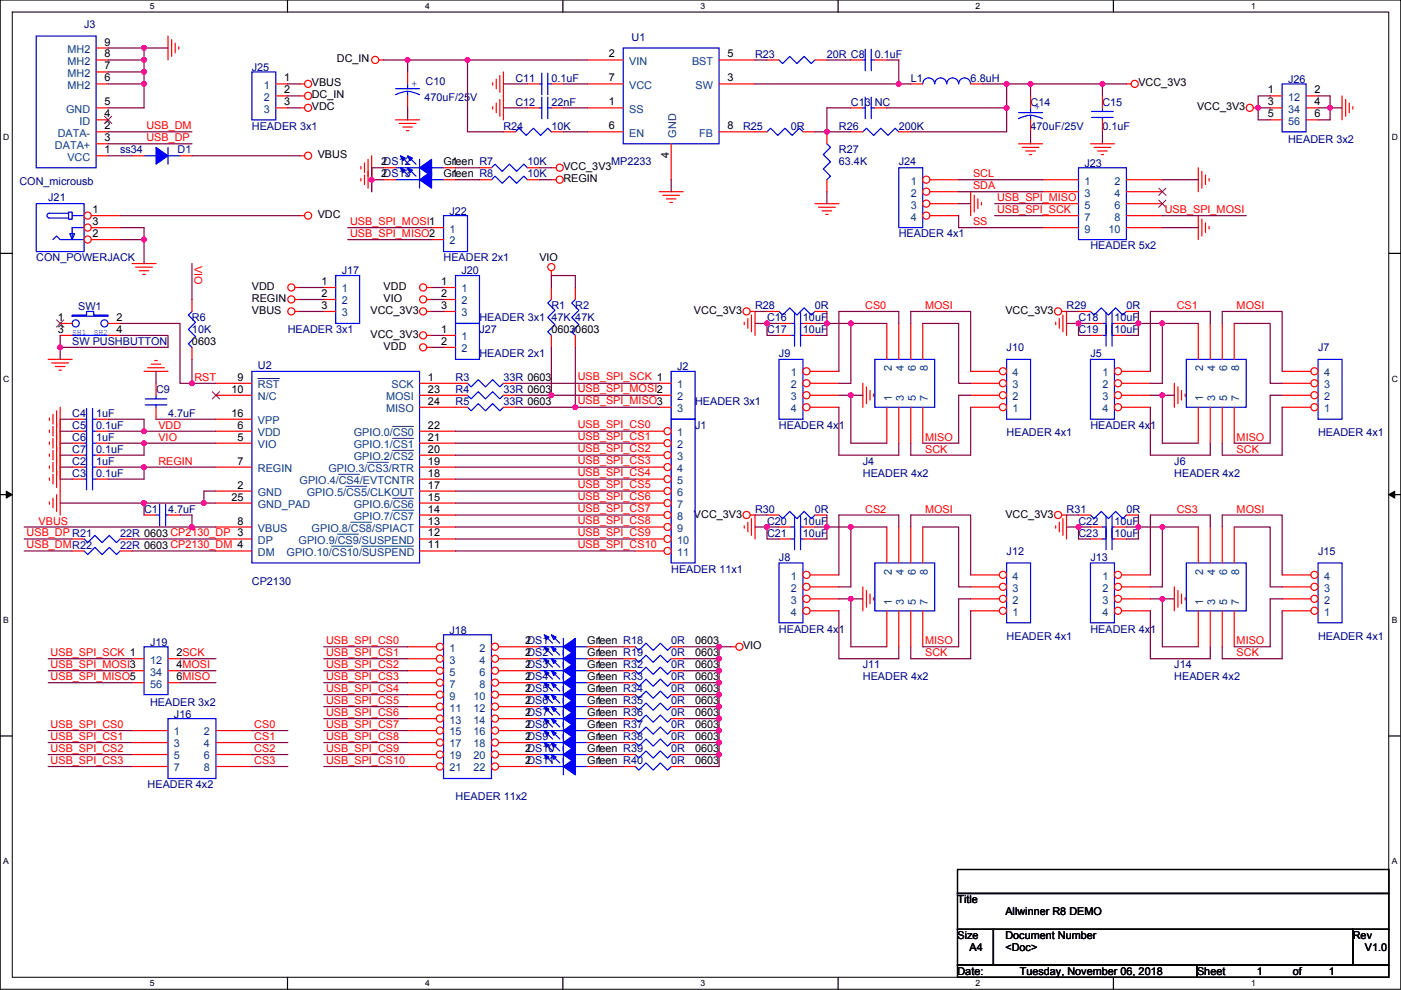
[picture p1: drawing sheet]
<svg xmlns="http://www.w3.org/2000/svg" width="297mm" height="210mm" viewBox="0 0 297 210" stroke-linecap="round" stroke-linejoin="round" font-family="sans-serif">
<defs><g id="words">
<g font-size="2.3" fill="#000080">
<text x="17.8" y="5.9">J3</text>
<text x="133.9" y="8.7">U1</text>
<text x="53.4" y="15">J25</text>
<text x="109.3" y="17.3">C11</text>
<text x="116.9" y="17.3">0.1uF</text>
<text x="160.1" y="12.2">R23</text>
<text x="175.3" y="12.2">20R C8</text>
<text x="185.5" y="12.2">0.1uF</text>
<text x="193.1" y="17.3">L1</text>
<text x="205.8" y="17.3">6.8uH</text>
<text x="273.1" y="17.6">J26</text>
<text x="90" y="21.4">470uF/25V</text>
<text x="90.2" y="18.1">C10</text>
<text x="109.3" y="22.4">C12</text>
<text x="116.9" y="22.4">22nF</text>
<text x="180.4" y="22.4">C13 NC</text>
<text x="218.5" y="22.4">C14</text>
<text x="233.7" y="22.4">C15</text>
<text x="53.4" y="27.5">HEADER 3x1</text>
<text x="106.7" y="27.5">R24</text>
<text x="116.9" y="27.5">10K</text>
<text x="157.5" y="27.5">R25</text>
<text x="167.7" y="27.5">0R</text>
<text x="177.9" y="27.5">R26</text>
<text x="190.6" y="27.5">200K</text>
<text x="218.5" y="27.5">470uF/25V</text>
<text x="233.7" y="27.5">0.1uF</text>
<text x="25.5" y="32.6">ss34</text>
<text x="37.7" y="32.6">D1</text>
<text x="111.8" y="35.1">10K</text>
<text x="129.6" y="35.1">MP2233</text>
<text x="177.9" y="32.6">R27</text>
<text x="177.9" y="35.1">63.4K</text>
<text x="190.6" y="35.1">J24</text>
<text x="229.9" y="35.3">J23</text>
<text x="273.1" y="30.3">HEADER 3x2</text>
<text x="4.1" y="39.2">CON_microusb</text>
<text x="111.8" y="37.6">10K</text>
<text x="10.2" y="42.7">J21</text>
<text x="95.3" y="45.5">J22</text>
<text x="190.6" y="50.3">HEADER 4x1</text>
<text x="231.2" y="52.9">HEADER 5x2</text>
<text x="7.7" y="55.4">CON_POWERJACK</text>
<text x="72.5" y="58.2">J17</text>
<text x="94" y="55.4">HEADER 2x1</text>
<text x="97.9" y="58.2">J20</text>
<text x="16.6" y="65.8">SW1</text>
<text x="116.9" y="65.6">R1</text>
<text x="122" y="65.6">R2</text>
<text x="160.1" y="65.6">R28</text>
<text x="172.8" y="65.6">0R</text>
<text x="226.1" y="65.6">R29</text>
<text x="238.8" y="65.6">0R</text>
<text x="40.7" y="68.1">R6</text>
<text x="40.7" y="70.7">10K</text>
<text x="61" y="70.7">HEADER 3x1</text>
<text x="101.7" y="70.7">J27</text>
<text x="101.7" y="68.1">HEADER 3x1</text>
<text x="116.9" y="68.1">47K 47K</text>
<text x="162.6" y="70.7">C17</text>
<text x="162.6" y="68.1">C16</text>
<text x="170.2" y="70.7">10uF</text>
<text x="170.2" y="68.1">10uF</text>
<text x="228.7" y="70.7">C19</text>
<text x="228.7" y="68.1">C18</text>
<text x="236.3" y="70.7">10uF</text>
<text x="236.3" y="68.1">10uF</text>
<text x="15.3" y="73.2">SW PUSHBUTTON</text>
<text x="101.7" y="75.7">HEADER 2x1</text>
<text x="165.2" y="75.7">J9</text>
<text x="213.4" y="74.5">J10</text>
<text x="231.2" y="75.7">J5</text>
<text x="279.5" y="74.5">J7</text>
<text x="33.1" y="83.4">C9</text>
<text x="54.7" y="78.3">U2</text>
<text x="96.6" y="83.4">R4</text>
<text x="96.6" y="80.8">R3</text>
<text x="106.7" y="83.4">33R 0603</text>
<text x="106.7" y="80.8">33R 0603</text>
<text x="143.6" y="78.5">J2</text>
<text x="15.3" y="88.4">C4</text>
<text x="20.4" y="88.4">1uF</text>
<text x="35.6" y="88.4">4.7uF</text>
<text x="96.6" y="85.9">R5</text>
<text x="106.7" y="85.9">33R 0603</text>
<text x="147.4" y="85.9">HEADER 3x1</text>
<text x="15.3" y="91">C5</text>
<text x="15.3" y="93.5">C6</text>
<text x="20.4" y="91">0.1uF</text>
<text x="20.4" y="93.5">1uF</text>
<text x="147.4" y="91">J1</text>
<text x="165.2" y="91">HEADER 4x1</text>
<text x="213.4" y="92.5">HEADER 4x1</text>
<text x="231.2" y="91">HEADER 4x1</text>
<text x="279.5" y="92.5">HEADER 4x1</text>
<text x="15.3" y="98.6">C2</text>
<text x="15.3" y="101.1">C3</text>
<text x="15.3" y="96.1">C7</text>
<text x="20.4" y="98.6">1uF</text>
<text x="20.4" y="101.1">0.1uF</text>
<text x="20.4" y="96.1">0.1uF</text>
<text x="182.9" y="98.6">J4</text>
<text x="182.9" y="101.1">HEADER 4x2</text>
<text x="249" y="98.6">J6</text>
<text x="249" y="101.1">HEADER 4x2</text>
<text x="25.5" y="113.8">22R 0603 CP2130_DP 3</text>
<text x="30.5" y="108.8">C1</text>
<text x="35.6" y="108.8">4.7uF</text>
<text x="160.1" y="108.8">R30</text>
<text x="162.6" y="113.8">C21</text>
<text x="162.6" y="111.3">C20</text>
<text x="170.2" y="113.8">10uF</text>
<text x="170.2" y="111.3">10uF</text>
<text x="172.8" y="108.8">0R</text>
<text x="226.1" y="108.8">R31</text>
<text x="228.7" y="113.8">C23</text>
<text x="228.7" y="111.3">C22</text>
<text x="236.3" y="113.8">10uF</text>
<text x="236.3" y="111.3">10uF</text>
<text x="238.8" y="108.8">0R</text>
<text x="25.5" y="116.4">22R 0603 CP2130_DM 4</text>
<text x="165.2" y="118.9">J8</text>
<text x="213.4" y="117.6">J12</text>
<text x="231.2" y="118.9">J13</text>
<text x="279.5" y="117.6">J15</text>
<text x="53.4" y="124">CP2130</text>
<text x="142.3" y="121.5">HEADER 11x1</text>
<text x="31.8" y="136.9">J19</text>
<text x="95.3" y="134.4">J18</text>
<text x="142.3" y="136.7">0R</text>
<text x="165.2" y="134.2">HEADER 4x1</text>
<text x="213.4" y="135.7">HEADER 4x1</text>
<text x="231.2" y="134.2">HEADER 4x1</text>
<text x="279.5" y="135.7">HEADER 4x1</text>
<text x="142.3" y="139.2">0R</text>
<text x="142.3" y="141.8">0R</text>
<text x="182.9" y="141.8">J11</text>
<text x="249" y="141.8">J14</text>
<text x="31.8" y="149.6">HEADER 3x2</text>
<text x="142.3" y="144.3">0R</text>
<text x="142.3" y="146.9">0R</text>
<text x="142.3" y="149.4">0R</text>
<text x="182.9" y="144.3">HEADER 4x2</text>
<text x="249" y="144.3">HEADER 4x2</text>
<text x="36.9" y="152.2">J16</text>
<text x="142.3" y="151.9">0R</text>
<text x="142.3" y="154.5">0R</text>
<text x="142.3" y="157">0R</text>
<text x="142.3" y="159.6">0R</text>
<text x="31.3" y="167.2">HEADER 4x2</text>
<text x="142.3" y="162.1">0R</text>
<text x="96.6" y="169.7">HEADER 11x2</text>
</g>
<g font-size="2.3" fill="#004080">
<text x="14.3" y="11.2">MH2</text>
<text x="14.3" y="16.3">MH2</text>
<text x="14.3" y="13.8">MH2</text>
<text x="133.4" y="13.8">VIN</text>
<text x="146.7" y="13.8">BST</text>
<text x="14" y="23.9">GND</text>
<text x="14.3" y="18.8">MH2</text>
<text x="55.9" y="18.8">1</text>
<text x="55.9" y="21.4">2</text>
<text x="55.9" y="23.9">3</text>
<text x="133.4" y="23.9">SS</text>
<text x="133.4" y="18.8">VCC</text>
<text x="147.4" y="18.8">SW</text>
<text x="273.1" y="21.4">12</text>
<text x="273.1" y="23.9">34</text>
<text x="12.2" y="29">DATA-</text>
<text x="16.8" y="26.5">ID</text>
<text x="133.4" y="29">EN</text>
<text x="143.4" y="29.2" transform="rotate(-90 143.4 29.2)">GND</text>
<text x="148.3" y="29">FB</text>
<text x="273.1" y="26.5">56</text>
<text x="11.7" y="31.5">DATA+</text>
<text x="14.3" y="34.1">VCC</text>
<text x="193.1" y="39.2">1</text>
<text x="193.1" y="41.7">2</text>
<text x="229.9" y="39.2">1</text>
<text x="229.9" y="41.7">3</text>
<text x="236.3" y="39.2">2</text>
<text x="236.3" y="41.7">4</text>
<text x="193.1" y="44.2">3</text>
<text x="193.1" y="46.8">4</text>
<text x="229.9" y="44.2">5</text>
<text x="229.9" y="46.8">7</text>
<text x="236.3" y="44.2">6</text>
<text x="236.3" y="46.8">8</text>
<text x="95.3" y="49.3">1</text>
<text x="95.3" y="51.9">2</text>
<text x="229.9" y="49.3">9</text>
<text x="235" y="49.3">10</text>
<text x="72.5" y="62">1</text>
<text x="72.5" y="64.6">2</text>
<text x="97.9" y="62">1</text>
<text x="97.9" y="64.6">2</text>
<text x="72.5" y="67.1">3</text>
<text x="97.9" y="67.1">3</text>
<text x="97.9" y="72.2">1</text>
<text x="97.9" y="74.7">2</text>
<text x="54.7" y="82.3">RST</text>
<text x="83" y="82.3">SCK</text>
<text x="143.6" y="82.3">1</text>
<text x="167.7" y="79.8">1</text>
<text x="167.7" y="82.3">2</text>
<text x="189.1" y="78.8" transform="rotate(-90 189.1 78.8)">2</text>
<text x="191.6" y="78.8" transform="rotate(-90 191.6 78.8)">4</text>
<text x="194.2" y="78.8" transform="rotate(-90 194.2 78.8)">6</text>
<text x="196.7" y="78.8" transform="rotate(-90 196.7 78.8)">8</text>
<text x="214.7" y="82.3">3</text>
<text x="214.7" y="79.8">4</text>
<text x="233.7" y="79.8">1</text>
<text x="233.7" y="82.3">2</text>
<text x="255.1" y="78.8" transform="rotate(-90 255.1 78.8)">2</text>
<text x="257.7" y="78.8" transform="rotate(-90 257.7 78.8)">4</text>
<text x="260.2" y="78.8" transform="rotate(-90 260.2 78.8)">6</text>
<text x="262.7" y="78.8" transform="rotate(-90 262.7 78.8)">8</text>
<text x="280.7" y="82.3">3</text>
<text x="280.7" y="79.8">4</text>
<text x="54.7" y="84.9">N/C</text>
<text x="54.7" y="90">VPP</text>
<text x="81.9" y="84.9">MOSI</text>
<text x="81.9" y="87.4">MISO</text>
<text x="143.6" y="84.9">2</text>
<text x="143.6" y="87.4">3</text>
<text x="167.7" y="84.9">3</text>
<text x="167.7" y="87.4">4</text>
<text x="189.1" y="85.1" transform="rotate(-90 189.1 85.1)">1</text>
<text x="191.6" y="85.1" transform="rotate(-90 191.6 85.1)">3</text>
<text x="194.2" y="85.1" transform="rotate(-90 194.2 85.1)">5</text>
<text x="196.7" y="85.1" transform="rotate(-90 196.7 85.1)">7</text>
<text x="214.7" y="87.4">1</text>
<text x="214.7" y="84.9">2</text>
<text x="233.7" y="84.9">3</text>
<text x="233.7" y="87.4">4</text>
<text x="255.1" y="85.1" transform="rotate(-90 255.1 85.1)">1</text>
<text x="257.7" y="85.1" transform="rotate(-90 257.7 85.1)">3</text>
<text x="260.2" y="85.1" transform="rotate(-90 260.2 85.1)">5</text>
<text x="262.7" y="85.1" transform="rotate(-90 262.7 85.1)">7</text>
<text x="280.7" y="87.4">1</text>
<text x="280.7" y="84.9">2</text>
<text x="54.7" y="95">VIO</text>
<text x="54.7" y="92.5">VDD</text>
<text x="75" y="95">GPIO.1/CS1</text>
<text x="75" y="92.5">GPIO.0/CS0</text>
<text x="143.6" y="92.5">1</text>
<text x="143.6" y="95">2</text>
<text x="54.7" y="100.1">REGIN</text>
<text x="69.6" y="100.1">GPIO.3/CS3/RTR</text>
<text x="75" y="97.6">GPIO.2/CS2</text>
<text x="143.6" y="97.6">3</text>
<text x="143.6" y="100.1">4</text>
<text x="54.7" y="105.2">GND</text>
<text x="54.7" y="107.7">GND_PAD</text>
<text x="63.5" y="102.7">GPIO.4/CS4/EVTCNTR</text>
<text x="65.1" y="105.2">GPIO.5/CS5/CLKOUT</text>
<text x="75" y="107.7">GPIO.6/CS6</text>
<text x="143.6" y="102.7">5</text>
<text x="143.6" y="105.2">6</text>
<text x="143.6" y="107.7">7</text>
<text x="54.7" y="112.8">VBUS</text>
<text x="66.1" y="112.8">GPIO.8/CS8/SPIACT</text>
<text x="75" y="110.3">GPIO.7/CS7</text>
<text x="143.6" y="110.3">8</text>
<text x="143.6" y="112.8">9</text>
<text x="54.7" y="115.4">DP</text>
<text x="54.7" y="117.9">DM</text>
<text x="60.8" y="117.9">GPIO.10/CS10/SUSPEND</text>
<text x="63.3" y="115.4">GPIO.9/CS9/SUSPEND</text>
<text x="143.6" y="115.4">10</text>
<text x="143.6" y="117.9">11</text>
<text x="167.7" y="123">1</text>
<text x="167.7" y="125.5">2</text>
<text x="189.1" y="122" transform="rotate(-90 189.1 122)">2</text>
<text x="191.6" y="122" transform="rotate(-90 191.6 122)">4</text>
<text x="194.2" y="122" transform="rotate(-90 194.2 122)">6</text>
<text x="196.7" y="122" transform="rotate(-90 196.7 122)">8</text>
<text x="214.7" y="125.5">3</text>
<text x="214.7" y="123">4</text>
<text x="233.7" y="123">1</text>
<text x="233.7" y="125.5">2</text>
<text x="255.1" y="122" transform="rotate(-90 255.1 122)">2</text>
<text x="257.7" y="122" transform="rotate(-90 257.7 122)">4</text>
<text x="260.2" y="122" transform="rotate(-90 260.2 122)">6</text>
<text x="262.7" y="122" transform="rotate(-90 262.7 122)">8</text>
<text x="280.7" y="125.5">3</text>
<text x="280.7" y="123">4</text>
<text x="167.7" y="128.1">3</text>
<text x="167.7" y="130.6">4</text>
<text x="189.1" y="128.3" transform="rotate(-90 189.1 128.3)">1</text>
<text x="191.6" y="128.3" transform="rotate(-90 191.6 128.3)">3</text>
<text x="194.2" y="128.3" transform="rotate(-90 194.2 128.3)">5</text>
<text x="196.7" y="128.3" transform="rotate(-90 196.7 128.3)">7</text>
<text x="214.7" y="130.6">1</text>
<text x="214.7" y="128.1">2</text>
<text x="233.7" y="128.1">3</text>
<text x="233.7" y="130.6">4</text>
<text x="255.1" y="128.3" transform="rotate(-90 255.1 128.3)">1</text>
<text x="257.7" y="128.3" transform="rotate(-90 257.7 128.3)">3</text>
<text x="260.2" y="128.3" transform="rotate(-90 260.2 128.3)">5</text>
<text x="262.7" y="128.3" transform="rotate(-90 262.7 128.3)">7</text>
<text x="280.7" y="130.6">1</text>
<text x="280.7" y="128.1">2</text>
<text x="31.8" y="140.8">12</text>
<text x="31.8" y="143.3">34</text>
<text x="95.3" y="138.2">1</text>
<text x="95.3" y="140.8">3</text>
<text x="95.3" y="143.3">5</text>
<text x="101.7" y="138.2">2</text>
<text x="101.7" y="140.8">4</text>
<text x="101.7" y="143.3">6</text>
<text x="31.8" y="145.8">56</text>
<text x="95.3" y="145.8">7</text>
<text x="95.3" y="148.4">9</text>
<text x="100.4" y="148.4">10</text>
<text x="101.7" y="145.8">8</text>
<text x="36.9" y="156">1</text>
<text x="43.2" y="156">2</text>
<text x="95.3" y="150.9">11</text>
<text x="95.3" y="153.5">13</text>
<text x="95.3" y="156">15</text>
<text x="100.4" y="150.9">12</text>
<text x="100.4" y="153.5">14</text>
<text x="100.4" y="156">16</text>
<text x="36.9" y="158.5">3</text>
<text x="36.9" y="161.1">5</text>
<text x="43.2" y="158.5">4</text>
<text x="43.2" y="161.1">6</text>
<text x="95.3" y="158.5">17</text>
<text x="95.3" y="161.1">19</text>
<text x="100.4" y="158.5">18</text>
<text x="100.4" y="161.1">20</text>
<text x="36.9" y="163.6">7</text>
<text x="43.2" y="163.6">8</text>
<text x="95.3" y="163.6">21</text>
<text x="100.4" y="163.6">22</text>
</g>
<g font-size="2.3">
<text x="22.2" y="9.7">9</text>
<text x="22.2" y="17.3">6</text>
<text x="22.2" y="14.7">7</text>
<text x="22.2" y="12.2">8</text>
<text x="60.3" y="17.3">1</text>
<text x="71.4" y="13.3">DC_IN</text>
<text x="129.1" y="12.2">2</text>
<text x="129.1" y="17.3">7</text>
<text x="154.2" y="17.3">3</text>
<text x="154.2" y="12.2">5</text>
<text x="22.2" y="22.4">5</text>
<text x="60.3" y="19.8">2</text>
<text x="60.3" y="22.4">3</text>
<text x="66.1" y="18.3">VBUS</text>
<text x="66.1" y="23.4">VDC</text>
<text x="66.1" y="20.9">DC_IN</text>
<text x="129.1" y="22.4">1</text>
<text x="241.4" y="18.3">VCC_3V3</text>
<text x="253.8" y="23.4">VCC_3V3</text>
<text x="268.8" y="19.8">1</text>
<text x="268.8" y="22.4">3</text>
<text x="278.7" y="19.8">2</text>
<text x="278.7" y="22.4">4</text>
<text x="22.2" y="24.9">4</text>
<text x="22.2" y="27.4">2</text>
<text x="22.2" y="30">3</text>
<text x="129.1" y="27.4">6</text>
<text x="154.2" y="27.4">8</text>
<text x="268.8" y="24.9">5</text>
<text x="278.7" y="24.9">6</text>
<text x="22.2" y="32.5">1</text>
<text x="67.4" y="33.6">VBUS</text>
<text x="80.8" y="35.1">2DS12</text>
<text x="94" y="35.1">Green R7</text>
<text x="95.8" y="35.1">1</text>
<text x="141.8" y="33.6" transform="rotate(-90 141.8 33.6)">4</text>
<text x="80.8" y="37.6">2DS13</text>
<text x="94" y="37.6">Green R8</text>
<text x="95.8" y="37.6">1</text>
<text x="119.4" y="36.1">VCC_3V3</text>
<text x="119.4" y="38.7">REGIN</text>
<text x="19.6" y="45.2">1</text>
<text x="19.6" y="47.8">3</text>
<text x="67.4" y="46.3">VDC</text>
<text x="19.6" y="50.3">2</text>
<text x="114.4" y="55.4">VIO</text>
<text x="53.4" y="64.1">REGIN</text>
<text x="53.4" y="61.5">VDD</text>
<text x="68.1" y="60.5">1</text>
<text x="68.1" y="63">2</text>
<text x="68.1" y="65.5">3</text>
<text x="81.3" y="61.5">VDD</text>
<text x="81.3" y="64.1">VIO</text>
<text x="93.5" y="60.5">1</text>
<text x="93.5" y="63">2</text>
<text x="93.5" y="65.5">3</text>
<text x="12.3" y="68.1">1</text>
<text x="12.3" y="70.6">3</text>
<text x="24.7" y="68.1">2</text>
<text x="24.7" y="70.6">4</text>
<text x="53.4" y="66.6">VBUS</text>
<text x="78.5" y="66.6">VCC_3V3</text>
<text x="78.5" y="71.7">VCC_3V3</text>
<text x="93.5" y="70.6">1</text>
<text x="116.9" y="70.7">06030603</text>
<text x="147.1" y="66.6">VCC_3V3</text>
<text x="213.2" y="66.6">VCC_3V3</text>
<text x="40.7" y="73.2">0603</text>
<text x="81.3" y="74.2">VDD</text>
<text x="93.5" y="73.2">2</text>
<text x="49.1" y="83.3">10</text>
<text x="50.4" y="80.8">9</text>
<text x="90.7" y="80.8">1</text>
<text x="90.7" y="83.3">23</text>
<text x="49.1" y="88.4">16</text>
<text x="90.7" y="85.9">24</text>
<text x="50.4" y="93.5">5</text>
<text x="50.4" y="90.9">6</text>
<text x="90.7" y="93.5">21</text>
<text x="90.7" y="90.9">22</text>
<text x="50.4" y="98.6">7</text>
<text x="90.7" y="101.1">18</text>
<text x="90.7" y="98.6">19</text>
<text x="90.7" y="96">20</text>
<text x="49.1" y="106.2">25</text>
<text x="50.4" y="103.6">2</text>
<text x="90.7" y="106.2">15</text>
<text x="90.7" y="103.6">17</text>
<text x="50.4" y="111.3">8</text>
<text x="90.7" y="113.8">12</text>
<text x="90.7" y="111.3">13</text>
<text x="90.7" y="108.7">14</text>
<text x="147.1" y="109.8">VCC_3V3</text>
<text x="213.2" y="109.8">VCC_3V3</text>
<text x="90.7" y="116.3">11</text>
<text x="111.3" y="136.7">2DS1</text>
<text x="124.5" y="136.7">Green R18</text>
<text x="126.3" y="136.7">1</text>
<text x="147.4" y="136.7">0603</text>
<text x="157.5" y="137.7">VIO</text>
<text x="37.4" y="139.2">2SCK</text>
<text x="37.4" y="141.7">4MOSI</text>
<text x="111.3" y="139.2">2DS2</text>
<text x="111.3" y="141.7">2DS3</text>
<text x="124.5" y="139.2">Green R19</text>
<text x="124.5" y="141.8">Green R32</text>
<text x="126.3" y="139.2">1</text>
<text x="126.3" y="141.7">1</text>
<text x="147.4" y="139.2">0603</text>
<text x="147.4" y="141.8">0603</text>
<text x="37.4" y="144.3">6MISO</text>
<text x="111.3" y="144.3">2DS4</text>
<text x="111.3" y="146.8">2DS5</text>
<text x="111.3" y="149.4">2DS6</text>
<text x="124.5" y="144.3">Green R33</text>
<text x="124.5" y="146.9">Green R34</text>
<text x="124.5" y="149.4">Green R35</text>
<text x="126.3" y="144.3">1</text>
<text x="126.3" y="146.8">1</text>
<text x="126.3" y="149.4">1</text>
<text x="147.4" y="144.3">0603</text>
<text x="147.4" y="146.9">0603</text>
<text x="147.4" y="149.4">0603</text>
<text x="111.3" y="151.9">2DS7</text>
<text x="111.3" y="154.4">2DS8</text>
<text x="124.5" y="151.9">Green R36</text>
<text x="124.5" y="154.5">Green R37</text>
<text x="126.3" y="151.9">1</text>
<text x="126.3" y="154.4">1</text>
<text x="147.4" y="151.9">0603</text>
<text x="147.4" y="154.5">0603</text>
<text x="111.3" y="157">2DS9</text>
<text x="111.3" y="159.5">2DS10</text>
<text x="124.5" y="157">Green R38</text>
<text x="124.5" y="159.6">Green R39</text>
<text x="126.3" y="157">1</text>
<text x="126.3" y="159.5">1</text>
<text x="147.4" y="157">0603</text>
<text x="147.4" y="159.6">0603</text>
<text x="111.3" y="162.1">2DS11</text>
<text x="124.5" y="162.1">Green R40</text>
<text x="126.3" y="162.1">1</text>
<text x="147.4" y="162.1">0603</text>
<text x="203" y="191.6">Title</text>
<text x="213.2" y="194.1">Allwinner R8 DEMO</text>
<text x="203" y="199.2">Size</text>
<text x="205.5" y="201.7">A4</text>
<text x="213.2" y="199.2">Document Number</text>
<text x="213.2" y="201.7">&lt;Doc&gt;</text>
<text x="286.8" y="199.2">Rev</text>
<text x="289.4" y="201.7">V1.0</text>
<text x="203" y="206.8">Date:</text>
<text x="216.2" y="206.8">Tuesday, November 06, 2018</text>
<text x="253.8" y="206.8">Sheet</text>
<text x="266.5" y="206.8">1</text>
<text x="274.1" y="206.8">of</text>
<text x="281.7" y="206.8">1</text>
</g>
<g font-size="2.3" fill="#00f">
<text x="87.2" y="18.4">+</text>
<text x="219.3" y="23.4">+</text>
</g>
<g font-size="2.3" fill="#f00">
<text x="31" y="27.3">USB_DM</text>
<text x="31" y="29.9">USB_DP</text>
<text x="206.3" y="37.6">SCL</text>
<text x="206.3" y="40.2">SDA</text>
<text x="74.2" y="47.7">USB_SPI_MOSI1</text>
<text x="206.3" y="47.8">SS</text>
<text x="211.4" y="42.6">USB_SPI_MISO</text>
<text x="211.4" y="45.1">USB_SPI_SCK</text>
<text x="246.9" y="45.1">USB_SPI_MOSI</text>
<text x="74.2" y="50.2">USB_SPI_MISO2</text>
<text x="41.2" y="56.4" transform="rotate(90 41.2 56.4)">VIO</text>
<text x="183.4" y="65.6">CS0</text>
<text x="196.1" y="65.6">MOSI</text>
<text x="249.5" y="65.6">CS1</text>
<text x="262.2" y="65.6">MOSI</text>
<text x="41.2" y="80.8">RST</text>
<text x="122.5" y="80.7">USB_SPI_SCK 1</text>
<text x="122.5" y="83.2">USB_SPI_MOSI2</text>
<text x="122.5" y="85.8">USB_SPI_MISO3</text>
<text x="33.6" y="93.5">VIO</text>
<text x="33.6" y="91">VDD</text>
<text x="122.5" y="90.8">USB_SPI_CS0</text>
<text x="122.5" y="93.4">USB_SPI_CS1</text>
<text x="122.5" y="95.9">USB_SPI_CS2</text>
<text x="196.1" y="93.5">MISO</text>
<text x="262.2" y="93.5">MISO</text>
<text x="33.6" y="98.6">REGIN</text>
<text x="122.5" y="98.5">USB_SPI_CS3</text>
<text x="122.5" y="101">USB_SPI_CS4</text>
<text x="196.1" y="96">SCK</text>
<text x="262.2" y="96">SCK</text>
<text x="122.5" y="103.5">USB_SPI_CS5</text>
<text x="122.5" y="106.1">USB_SPI_CS6</text>
<text x="5.6" y="113.7">USB_DP R21</text>
<text x="8.2" y="111.3">VBUS</text>
<text x="122.5" y="108.6">USB_SPI_CS7</text>
<text x="122.5" y="111.2">USB_SPI_CS8</text>
<text x="122.5" y="113.7">USB_SPI_CS9</text>
<text x="183.4" y="108.7">CS2</text>
<text x="196.1" y="108.7">MOSI</text>
<text x="249.5" y="108.7">CS3</text>
<text x="262.2" y="108.7">MOSI</text>
<text x="5.6" y="116.2">USB_DMR22</text>
<text x="122.5" y="116.2">USB_SPI_CS10</text>
<text x="69.1" y="136.6">USB_SPI_CS0</text>
<text x="196.1" y="136.7">MISO</text>
<text x="262.2" y="136.7">MISO</text>
<text x="10.7" y="139.1">USB_SPI_SCK 1</text>
<text x="10.7" y="141.6">USB_SPI_MOSI3</text>
<text x="69.1" y="139.1">USB_SPI_CS1</text>
<text x="69.1" y="141.6">USB_SPI_CS2</text>
<text x="196.1" y="139.2">SCK</text>
<text x="262.2" y="139.2">SCK</text>
<text x="10.7" y="144.2">USB_SPI_MISO5</text>
<text x="69.1" y="144.2">USB_SPI_CS3</text>
<text x="69.1" y="146.7">USB_SPI_CS4</text>
<text x="69.1" y="149.3">USB_SPI_CS5</text>
<text x="10.7" y="154.3">USB_SPI_CS0</text>
<text x="53.9" y="154.5">CS0</text>
<text x="69.1" y="151.8">USB_SPI_CS6</text>
<text x="69.1" y="154.3">USB_SPI_CS7</text>
<text x="10.7" y="156.9">USB_SPI_CS1</text>
<text x="10.7" y="159.4">USB_SPI_CS2</text>
<text x="10.7" y="162">USB_SPI_CS3</text>
<text x="53.9" y="157">CS1</text>
<text x="53.9" y="159.5">CS2</text>
<text x="69.1" y="156.9">USB_SPI_CS8</text>
<text x="69.1" y="159.4">USB_SPI_CS9</text>
<text x="69.1" y="162">USB_SPI_CS10</text>
<text x="53.9" y="162.1">CS3</text>
</g>
<g font-size="1.8">
<text x="31.8" y="1.9">5</text>
<text x="90.1" y="1.9">4</text>
<text x="148.5" y="1.9">3</text>
<text x="206.9" y="1.9">2</text>
<text x="265.2" y="1.9">1</text>
<text x=".7" y="29.8">D</text>
<text x="295.1" y="29.8">D</text>
<text x=".7" y="81">C</text>
<text x="295.1" y="81">C</text>
<text x=".7" y="132.1">B</text>
<text x="295.1" y="132.1">B</text>
<text x=".7" y="183.3">A</text>
<text x="295.1" y="183.3">A</text>
<text x="31.8" y="209.2">5</text>
<text x="90.1" y="209.2">4</text>
<text x="148.5" y="209.2">3</text>
<text x="206.9" y="209.2">2</text>
<text x="265.2" y="209.2">1</text>
</g>
<g font-size="1.8" fill="#00f">
<text x="15.3" y="71">SH1</text>
<text x="19.9" y="71">SH2</text>
</g>
</g></defs>
<path d="M.1 0h296.9v209.8h-296.9zM2.6 2.6h291.8v204.7h-291.8z" fill="none" stroke="#000" stroke-width=".21"/>
<g fill="#fff">
<path d="M31.8 .3h1v2h-1z"/>
<path d="M31.8 207.5h1v2.1h-1z"/>
</g>
<path d="M61 0v2.6M61 207.3v2.5" fill="none" stroke="#000" stroke-width=".25"/>
<g fill="#fff">
<path d="M90.1 .3h1v2h-1z"/>
<path d="M90.1 207.5h1v2.1h-1z"/>
</g>
<path d="M119.3 0v2.6M119.3 207.3v2.5" fill="none" stroke="#000" stroke-width=".25"/>
<g fill="#fff">
<path d="M148.5 .3h1v2h-1z"/>
<path d="M148.5 207.5h1v2.1h-1z"/>
</g>
<path d="M177.7 0v2.6M177.7 207.3v2.5" fill="none" stroke="#000" stroke-width=".25"/>
<g fill="#fff">
<path d="M206.9 .3h1v2h-1z"/>
<path d="M206.9 207.5h1v2.1h-1z"/>
</g>
<path d="M236.1 0v2.6M236.1 207.3v2.5" fill="none" stroke="#000" stroke-width=".25"/>
<g fill="#fff">
<path d="M265.2 .3h1v2h-1z"/>
<path d="M265.2 207.5h1v2.1h-1z"/>
<path d="M.7 28.2h1.3v2h-1.3z"/>
<path d="M295.1 28.2h1.3v2h-1.3z"/>
<path d="M.7 79.3h1.3v2.1h-1.3z"/>
<path d="M295.1 79.3h1.3v2.1h-1.3z"/>
</g>
<path d="M.1 53.7h2.5M294.4 53.7h2.6" fill="none" stroke="#000" stroke-width=".25"/>
<g fill="#fff">
<path d="M.7 130.5h1.2v2h-1.2z"/>
<path d="M295.1 130.5h1.2v2h-1.2z"/>
</g>
<path d="M.1 104.9h2.5M294.4 104.9h2.6" fill="none" stroke="#000" stroke-width=".25"/>
<path d="M1.3 104.2l1.3 .7-1.3 .7zM294.4 104.9l1.3-.7v1.4z" fill="#000" stroke="#000" stroke-width=".21"/>
<g fill="#fff">
<path d="M.7 181.7h1.2v2h-1.2z"/>
<path d="M295.1 181.7h1.2v2h-1.2z"/>
</g>
<path d="M.1 156.1h2.5M294.4 156.1h2.6M203 184.4h91.4v5.1h-91.4zM203 189.5h91.4v7.6h-91.4zM203 197.1h7.6v7.6h-7.6zM210.6 197.1h76.2v7.6h-76.2zM286.8 197.1h7.6v7.6h-7.6zM203 204.7h50.8v2.6h-50.8zM253.8 204.7h40.6v2.6h-40.6z" fill="none" stroke="#000" stroke-width=".25"/>
<g fill="none" stroke="#f00" stroke-width=".25">
<path d="M35.6 7.6v5.1M36.4 8.4v3.6M37.1 9.2v2M37.9 9.9v.5M63.6 17.8h1M80.3 12.7h1M104.5 17.5v.6M105.2 16.8v2M106 16v3.6M106.7 15.3v10.1M238.8 17.8h1M63.6 22.9h1"/>
<path d="M63.6 20.3h1M63.6 33h1M76.5 35.3v.5M76.5 37.9v.5M77.3 34.6v2M77.3 37.1v2M78 33.8v3.6M78 36.3v3.6M78.8 33v5.1M78.8 35.6v5.1M83.9 25.4h5.1M84.6 26.2h3.6"/>
<path d="M85.4 26.9h2M86.2 27.7h.5M104.5 22.6v.5M105.2 21.9v2M106 21.1v3.6M116.9 35.6h1M116.9 38.1h1M180.4 28h2.5M190.6 28h2.5M216 30.5h5M216.7 31.3h3.6M217.5 32h2"/>
<path d="M218.2 32.8h.6M231.2 30.5h5.1M232 31.3h3.5M232.7 32h2.1M233.5 32.8h.5M254.1 35.6v5.1M254.8 36.3v3.6M255.6 37.1v2M256.3 37.9v.5M265.7 22.9h1.1M284.5 20.3v5.1M285.3 21.1v3.6"/>
<path d="M286.1 21.9v2M286.8 22.6v.5M28 55.9h5.1M28.8 56.7h3.5M29.5 57.4h2.1M30.3 58.2h.5M63.6 45.7h1M116.9 57.4v1M139.8 40.7h5M140.5 41.4h3.6M141.3 42.2h2M142 42.9h.6"/>
<path d="M172.8 43.2h5.1M173.5 44h3.6M174.3 44.7h2M175.1 45.5h.5M205.8 40.7v5M206.6 41.4v3.6M207.3 42.2v2M208.1 42.9v.6M254.1 45.7v5.1M254.8 46.5v3.6M255.6 47.3v2M256.3 48v.5"/>
<path d="M10.2 76.2h5.1M11 77h3.5M11.7 77.7h2.1M12.5 78.5h.5M30.5 78.8h5.1M31.3 78h3.6M32.1 77.2h2M32.8 76.5h.5M62.5 63.5h1.1M62.5 61h1.1M62.5 66.1h1.1M90.5 66.1h1"/>
<path d="M90.5 61h1M90.5 63.5h1M90.5 71.1h1M90.5 73.7h1M157.8 68.3v.6M158.6 67.6v2M159.1 66.1h1v5M159.3 66.8v3.6M223.8 68.3v.6M224.6 67.6v2M225.1 66.1h1v5M225.4 66.8v3.6"/>
<path d="M10.5 96.3v.5M10.5 93.7v.6M10.5 98.8v.5M10.5 88.7v.5M10.5 91.2v.5M11.2 95.5v2.1M11.2 93v2M11.2 98.1v2M11.2 87.9v2M11.2 90.4v2.1M12 94.8v3.5M12 92.2v3.6"/>
<path d="M12 97.3v3.6M12 99.8v3.6M12 87.1v3.6M12 89.7v3.5M12.8 88.9v20.3M12.8 86.4v15.2M15.3 88.9h2.5M20.4 88.9h2.5M182.9 81.3v5.1M183.7 82.1v3.5M184.5 82.8v2.1M185.2 83.6v.5"/>
<path d="M249 81.3v5.1M249.7 82.1v3.5M250.5 82.8v2.1M251.3 83.6v.5M10.5 101.4v.5M10.5 106.4v.6M11.2 100.6v2M11.2 105.7v2M12 104.9v3.6M157.8 111.5v.5M158.6 110.8v2M159.1 109.2h1v5.1"/>
<path d="M159.3 110v3.6M223.8 111.5v.5M224.6 110.8v2M225.1 109.2h1v5.1M225.4 110v3.6M111.8 137.2h2.6M124.5 137.2h2.6M155 137.2h1M182.9 124.5v5.1M183.7 125.2v3.6M184.5 126v2M185.2 126.8v.5"/>
<path d="M249 124.5v5.1M249.7 125.2v3.6M250.5 126v2M251.3 126.8v.5M111.8 152.4h2.6M124.5 152.4h2.6"/>
<circle cx="65.3" cy="17.8" r=".76"/>
<circle cx="79.5" cy="12.7" r=".76"/>
<circle cx="240.6" cy="17.8" r=".76"/>
<circle cx="65.3" cy="22.9" r=".76"/>
<circle cx="65.3" cy="20.3" r=".76"/>
<circle cx="65.3" cy="33" r=".76"/>
<circle cx="118.7" cy="38.1" r=".76"/>
<circle cx="118.7" cy="35.6" r=".76"/>
<circle cx="265" cy="22.9" r=".76"/>
<circle cx="65.3" cy="45.7" r=".76"/>
<circle cx="116.9" cy="56.6" r=".76"/>
<circle cx="61.8" cy="63.5" r=".76"/>
<circle cx="61.8" cy="61" r=".76"/>
<circle cx="61.8" cy="66" r=".76"/>
<circle cx="89.7" cy="66" r=".76"/>
<circle cx="89.7" cy="61" r=".76"/>
<circle cx="89.7" cy="63.5" r=".76"/>
<circle cx="89.7" cy="71.1" r=".76"/>
<circle cx="89.7" cy="73.7" r=".76"/>
<circle cx="158.3" cy="66" r=".76"/>
<circle cx="224.3" cy="66" r=".76"/>
<circle cx="158.3" cy="109.2" r=".76"/>
<circle cx="224.3" cy="109.2" r=".76"/>
<circle cx="156.8" cy="137.2" r=".76"/>
</g>
<g fill="none" stroke="#00f" stroke-width=".25">
<path d="M182.9 28l.8-.8 1.5 1.5 1.5-1.5 1.6 1.5 1.5-1.5 .8 .8M279.5 76.2h5v12.7h-5zM17.8 88.9h.5M18.3 86.6v4.6M19.6 86.6v4.6M19.6 88.9h.8M114.4 137.2h5M115.6 134.9l1.6 1.5M117.2 134.9l1.5 1.5M119.4 135.4v3.6M122 137.2h2.5M114.4 152.4h5"/>
<path d="M115.6 150.1l1.6 1.6M117.2 150.1l1.5 1.6M119.4 150.6v3.6M122 152.4h2.5"/>
</g>
<g fill="#00f" stroke="#00f" stroke-width=".25">
<path d="M119.4 152.4l2.6-1.8v3.6z" fill-rule="evenodd"/>
<path d="M115.4 149.9l1 .5-.5 .5z" fill-rule="evenodd"/>
<path d="M116.9 149.9l1 .5-.5 .5z" fill-rule="evenodd"/>
<path d="M119.4 137.2l2.6-1.8v3.6z" fill-rule="evenodd"/>
<path d="M115.4 134.6l1 .5-.5 .6z" fill-rule="evenodd"/>
<path d="M116.9 134.6l1 .5-.5 .6z" fill-rule="evenodd"/>
</g>
<circle cx="278.7" cy="86.4" r=".76" fill="#fff" stroke="#f00" stroke-width=".25"/>
<path d="M271.8 86.4h6.1" fill="none" stroke="#f00" stroke-width=".25"/>
<circle cx="278.7" cy="83.8" r=".76" fill="#fff" stroke="#f00" stroke-width=".25"/>
<path d="M271.8 83.8h6.1" fill="none" stroke="#f00" stroke-width=".25"/>
<circle cx="278.7" cy="81.3" r=".76" fill="#fff" stroke="#f00" stroke-width=".25"/>
<path d="M271.8 81.3h6.1" fill="none" stroke="#f00" stroke-width=".25"/>
<circle cx="278.7" cy="78.7" r=".76" fill="#fff" stroke="#f00" stroke-width=".25"/>
<g fill="none" stroke="#f00" stroke-width=".25">
<path d="M20.4 17.8h2.5M20.4 15.3h2.5M20.4 10.2h2.5M20.4 12.7h2.5M86.4 15.3v2.5M20.4 33h2.5M20.4 30.5h2.5M20.4 28h2.5M20.4 25.4h2.5M20.4 22.9h2.5M81.3 35.6h2.6M86.4 20.3v2.6"/>
<path d="M94 35.6h2.6M106.7 28h2.6M116.9 28h2.5M180.4 22.9h2.5M185.5 22.9h2.5M12.8 68.6h2.5M12.8 71.1h2.5M22.9 68.6h2.6M22.9 71.1h2.6M116.9 71.1v2.6M116.9 61v2.5M162.6 66.1h2.6"/>
<path d="M172.8 66.1h2.5M228.7 66.1h2.5M238.8 66.1h2.6M254.1 68.6v7.6M256.6 68.6v7.6M259.1 68.6v7.6M261.7 68.6v7.6M271.8 78.8h6.1M15.3 91.5h2.5M20.4 91.5h2.5M96.6 83.8h2.5M106.7 83.8h2.6"/>
<path d="M254.1 86.4v7.6M256.6 86.4v7.6M259.1 86.4v7.6M261.7 86.4v7.6M15.3 114.3h2.5M25.5 114.3h2.5M231.2 114.3h2.5M236.3 114.3h2.5M111.8 155h2.6M124.5 155h2.6M132.1 144.8h2.6M142.3 144.8h2.5"/>
<path d="M132.1 162.6h2.6M142.3 162.6h2.5"/>
</g>
<g fill="none" stroke="#00f" stroke-width=".25">
<path d="M7.7 7.6h12.7v28h-12.7zM83.9 18.8h5.1M86.4 19.6v.7M86.4 17.8v1M83.9 20.1a4.7 4.7 0 0 1 5 0M83.9 35.6h5.1M85.2 33.3l1.5 1.5M86.7 33.3l1.5 1.5M89 33.8v3.6M91.5 35.6h2.5M109.3 28l.7-.8 1.6 1.5 1.5-1.5 1.5 1.5 1.5-1.5 .8 .8M182.9 22.9h.5"/>
<path d="M183.4 20.6v4.6M184.7 20.6v4.6M184.7 22.9h.8M15.3 71.1h7.6M15.3 66.8h3v-.7h1.6v.7h3v.3h-7.6zM116.9 63.5l-.8 .8 1.6 1.5-1.6 1.5 1.6 1.6-1.6 1.5 .8 .7M165.2 66.1l.7 .7 1.5-1.5 1.6 1.5 1.5-1.5 1.5 1.5 .8-.7M213.4 76.2h5.1v12.7h-5.1zM231.2 66.1l.8 .7 1.5-1.5 1.5 1.5 1.5-1.5 1.6 1.5 .7-.7M251.5 76.2h12.7v10.2h-12.7zM17.8 91.5h.5M18.3 89.2v4.5"/>
<path d="M19.6 89.2v4.5M19.6 91.5h.8M99.1 83.8l.8 .8 1.5-1.5 1.5 1.5 1.6-1.5 1.5 1.5 .7-.8M17.8 114.3l.8 .8 1.5-1.5 1.6 1.5 1.5-1.5 1.5 1.5 .8-.8M233.7 114.3h.8M234.5 112v4.6M235.8 112v4.6M235.8 114.3h.5M114.4 155h5M115.6 152.7l1.6 1.5M117.2 152.7l1.5 1.5M119.4 153.2v3.5"/>
<path d="M122 155h2.5M134.7 144.8l.7 .8 1.6-1.6 1.5 1.6 1.5-1.6 1.5 1.6 .8-.8M134.7 162.6l.7 .7 1.6-1.5 1.5 1.5 1.5-1.5 1.5 1.5 .8-.7"/>
<circle cx="16" cy="68.6" r=".76"/>
<circle cx="22.1" cy="68.6" r=".76"/>
</g>
<g fill="#00f" stroke="#00f" stroke-width=".25">
<path d="M89 35.6l2.5-1.8v3.6z" fill-rule="evenodd"/>
<path d="M84.9 33l1 .5-.5 .6z" fill-rule="evenodd"/>
<path d="M86.4 33l1 .5-.5 .6z" fill-rule="evenodd"/>
<path d="M119.4 155l2.6-1.8v3.5z" fill-rule="evenodd"/>
<path d="M115.4 152.4l1 .5-.5 .5z" fill-rule="evenodd"/>
<path d="M116.9 152.4l1 .5-.5 .5z" fill-rule="evenodd"/>
</g>
<path d="M22.2 24.7l1.5 1.5M23.7 24.7l-1.6 1.5M12 67.8l1.5 1.6M13.5 67.8l-1.5 1.6" fill="none" stroke="#804000" stroke-width=".21"/>
<circle cx="212.6" cy="86.4" r=".76" fill="#fff" stroke="#f00" stroke-width=".25"/>
<path d="M205.8 86.4h6.1" fill="none" stroke="#f00" stroke-width=".25"/>
<circle cx="212.6" cy="83.8" r=".76" fill="#fff" stroke="#f00" stroke-width=".25"/>
<path d="M205.8 83.8h6.1" fill="none" stroke="#f00" stroke-width=".25"/>
<circle cx="212.6" cy="81.3" r=".76" fill="#fff" stroke="#f00" stroke-width=".25"/>
<path d="M205.8 81.3h6.1" fill="none" stroke="#f00" stroke-width=".25"/>
<circle cx="212.6" cy="78.7" r=".76" fill="#fff" stroke="#f00" stroke-width=".25"/>
<g fill="none" stroke="#f00" stroke-width=".25">
<path d="M124.5 12.7h7.6M124.5 17.8h7.6M152.5 17.8h7.6M152.5 12.7h7.6M193.1 17.8h2.5M205.8 17.8h2.5M28 33h2.5M38.2 33h2.5M124.5 22.9h7.6M124.5 28h7.6M142.3 30.5v7.6M152.5 28h7.6"/>
<path d="M205.8 78.8h6.1M15.3 99.1h2.5M20.4 99.1h2.5M45.8 94h7.6M45.8 91.5h7.6M45.8 99.1h7.6M45.8 81.3h7.6M45.8 83.8h7.6M45.8 88.9h7.6M89 81.3h7.6M89 99.1h7.6M89 96.5h7.6"/>
<path d="M89 94h7.6M89 91.5h7.6M89 83.8h7.6M89 86.4h7.6M15.3 116.9h2.5M15.3 101.6h2.5M20.4 101.6h2.5M25.5 116.9h2.5M30.5 109.2h2.6M35.6 109.2h2.6M45.8 104.2h7.6M45.8 114.3h7.6"/>
<path d="M45.8 116.9h7.6M45.8 111.8h7.6M45.8 106.7h7.6M89 116.9h7.6M89 114.3h7.6M89 111.8h7.6M89 109.2h7.6M89 106.7h7.6M89 104.2h7.6M89 101.6h7.6M231.2 111.8h2.5M236.3 111.8h2.5"/>
<path d="M111.8 139.7h2.6M124.5 139.7h2.6M28 155h7.6M28 157.5h7.6M45.8 155h7.6M45.8 157.5h7.6M111.8 157.5h2.6M124.5 157.5h2.6M132.1 147.3h2.6M142.3 147.3h2.5M28 160h7.6M28 162.6h7.6"/>
<path d="M45.8 160h7.6M45.8 162.6h7.6"/>
</g>
<g fill="none" stroke="#00f" stroke-width=".25">
<path d="M132.1 10.2h20.4v20.3h-20.4zM195.6 17.8a1.26 1.26 0 0 1 1.3-1.3 1.26 1.26 0 0 1 1.3 1.3 1.27 1.27 0 0 1 1.2-1.3 1.27 1.27 0 0 1 1.3 1.3M200.7 17.8a1.26 1.26 0 0 1 1.3-1.3 1.26 1.26 0 0 1 1.2 1.3M203.3 17.8a1.26 1.26 0 0 1 1.2-1.3 1.26 1.26 0 0 1 1.3 1.3M30.5 33h2.6M35.6 31.3v3.5M35.6 33h2.6M53.4 78.8h35.6v40.6h-35.6zM17.8 99.1h.5M18.3 96.8v4.6M18.3 99.3v4.6M19.6 96.8v4.6"/>
<path d="M19.6 99.3v4.6M19.6 99.1h.8M17.8 116.9l.8 .7 1.5-1.5 1.6 1.5 1.5-1.5 1.5 1.5 .8-.7M17.8 101.6h.5M19.6 101.6h.8M33.1 109.2h.7M33.8 107v4.5M35.1 107v4.5M35.1 109.2h.5M231.2 119.4h5.1v12.7h-5.1zM233.7 111.8h.8M234.5 109.5v4.6"/>
<path d="M235.8 109.5v4.6M235.8 111.8h.5M114.4 139.7h5M115.6 137.4l1.6 1.6M117.2 137.4l1.5 1.6M119.4 137.9v3.6M122 139.7h2.5M35.6 152.4h10.2v12.7h-10.2zM114.4 157.5h5M115.6 155.2l1.6 1.5M117.2 155.2l1.5 1.5M119.4 155.7v3.6"/>
<path d="M122 157.5h2.5M134.7 147.3l.7 .8 1.6-1.5 1.5 1.5 1.5-1.5 1.5 1.5 .8-.8"/>
</g>
<g fill="#00f" stroke="#00f" stroke-width=".25">
<path d="M119.4 139.7l2.6-1.8v3.6z" fill-rule="evenodd"/>
<path d="M115.4 137.2l1 .5-.5 .5z" fill-rule="evenodd"/>
<path d="M116.9 137.2l1 .5-.5 .5z" fill-rule="evenodd"/>
<path d="M33.1 31.3l2.5 1.7-2.5 1.8z" fill-rule="evenodd"/>
<path d="M119.4 157.5l2.6-1.8v3.6z" fill-rule="evenodd"/>
<path d="M115.4 155l1 .5-.5 .5z" fill-rule="evenodd"/>
<path d="M116.9 155l1 .5-.5 .5z" fill-rule="evenodd"/>
</g>
<g fill="none" stroke="#004080" stroke-width=".21">
<path d="M54.7 80.3h4.6M77.9 98.1h4.4M83.2 95.5h4.5M83.2 93h4.5M83.2 90.4h4.5M70.3 115.8h4.4M71.6 113.3h4.4M71.8 100.6h4.4M73.3 103.1h4.5M74.3 110.8h4.5M76.6 115.8h11.1M83.2 108.2h4.5"/>
<path d="M83.2 105.7h4.5"/>
</g>
<path d="M45 83.1l1.6 1.5M46.5 83.1l-1.5 1.5" fill="none" stroke="#804000" stroke-width=".21"/>
<circle cx="237" cy="121.9" r=".76" fill="#fff" stroke="#f00" stroke-width=".25"/>
<path d="M237.8 121.9h6.1" fill="none" stroke="#f00" stroke-width=".25"/>
<circle cx="237" cy="124.5" r=".76" fill="#fff" stroke="#f00" stroke-width=".25"/>
<path d="M237.8 124.5h6.1" fill="none" stroke="#f00" stroke-width=".25"/>
<circle cx="237" cy="127" r=".76" fill="#fff" stroke="#f00" stroke-width=".25"/>
<path d="M237.8 127h6.1" fill="none" stroke="#f00" stroke-width=".25"/>
<circle cx="237" cy="129.5" r=".76" fill="#fff" stroke="#f00" stroke-width=".25"/>
<g fill="none" stroke="#f00" stroke-width=".25">
<path d="M111.8 17.8h2.6M116.9 17.8h2.5M81.3 38.1h2.6M94 38.1h2.6M68.6 61h2.6M68.6 63.5h2.6M68.6 66.1h2.6M96.6 81.3h2.5M106.7 81.3h2.6M165.2 114.3h2.5M170.2 114.3h2.6M28 139.7h2.5"/>
<path d="M35.6 139.7h2.6M237.8 129.6h6.1M28 142.3h2.5M28 144.8h2.5M35.6 142.3h2.6M35.6 144.8h2.6M111.8 142.3h2.6M124.5 142.3h2.6M132.1 149.9h2.6M142.3 149.9h2.5"/>
</g>
<g fill="none" stroke="#00f" stroke-width=".25">
<path d="M114.4 17.8h.5M114.9 15.5v4.6M116.1 15.5v4.6M116.1 17.8h.8M83.9 38.1h5.1M85.2 35.8l1.5 1.6M86.7 35.8l1.5 1.6M89 36.3v3.6M91.5 38.1h2.5M71.2 58.4h5.1v10.2h-5.1zM99.1 81.3l.8 .8 1.5-1.6 1.5 1.6 1.6-1.6 1.5 1.6 .7-.8M167.7 114.3h.8"/>
<path d="M168.5 112v4.6M169.7 112v4.6M169.7 114.3h.5M279.5 119.4h5v12.7h-5zM30.5 137.2h5.1v10.1h-5.1zM115.6 140l1.6 1.5M117.2 140l1.5 1.5M114.4 142.3h5M119.4 140.5v3.5M122 142.3h2.5M134.7 149.9l.7 .7 1.6-1.5 1.5 1.5 1.5-1.5 1.5 1.5 .8-.7"/>
</g>
<g fill="#00f" stroke="#00f" stroke-width=".25">
<path d="M89 38.1l2.5-1.8v3.6z" fill-rule="evenodd"/>
<path d="M84.9 35.6l1 .5-.5 .5z" fill-rule="evenodd"/>
<path d="M86.4 35.6l1 .5-.5 .5z" fill-rule="evenodd"/>
<path d="M119.4 142.3l2.6-1.8v3.5z" fill-rule="evenodd"/>
<path d="M115.4 139.7l1 .5-.5 .5z" fill-rule="evenodd"/>
<path d="M116.9 139.7l1 .5-.5 .5z" fill-rule="evenodd"/>
</g>
<circle cx="278.7" cy="129.5" r=".76" fill="#fff" stroke="#f00" stroke-width=".25"/>
<path d="M271.8 129.6h6.1" fill="none" stroke="#f00" stroke-width=".25"/>
<circle cx="278.7" cy="127" r=".76" fill="#fff" stroke="#f00" stroke-width=".25"/>
<path d="M271.8 127h6.1" fill="none" stroke="#f00" stroke-width=".25"/>
<circle cx="278.7" cy="124.5" r=".76" fill="#fff" stroke="#f00" stroke-width=".25"/>
<path d="M271.8 124.5h6.1" fill="none" stroke="#f00" stroke-width=".25"/>
<circle cx="278.7" cy="121.9" r=".76" fill="#fff" stroke="#f00" stroke-width=".25"/>
<path d="M101.7 38.1h2.5M111.8 38.1h2.6M122 71.1v2.6M122 61v2.5M165.2 111.8h2.5M170.2 111.8h2.6M228.7 109.2h2.5M238.8 109.2h2.6M271.8 121.9h6.1M111.8 160h2.6M124.5 160h2.6" fill="none" stroke="#f00" stroke-width=".25"/>
<g fill="none" stroke="#00f" stroke-width=".25">
<path d="M104.2 38.1l.8-.7 1.5 1.5 1.5-1.5 1.5 1.5 1.6-1.5 .7 .7M122 63.5l-.8 .8 1.5 1.5-1.5 1.5 1.5 1.6-1.5 1.5 .8 .7M165.2 119.4h5v12.7h-5zM167.7 111.8h.8M168.5 109.5v4.6M169.7 109.5v4.6M169.7 111.8h.5M231.2 109.2l.8 .8 1.5-1.5 1.5 1.5 1.5-1.5 1.6 1.5 .7-.8M115.6 157.8l1.6 1.5M117.2 157.8l1.5 1.5M119.4 158.3v3.5M114.4 160h5"/>
<path d="M122 160h2.5"/>
</g>
<g fill="#00f" stroke="#00f" stroke-width=".25">
<path d="M119.4 160l2.6-1.7v3.5z" fill-rule="evenodd"/>
<path d="M115.4 157.5l1 .5-.5 .5z" fill-rule="evenodd"/>
<path d="M116.9 157.5l1 .5-.5 .5z" fill-rule="evenodd"/>
</g>
<circle cx="171" cy="121.9" r=".76" fill="#fff" stroke="#f00" stroke-width=".25"/>
<path d="M171.8 121.9h6.1" fill="none" stroke="#f00" stroke-width=".25"/>
<circle cx="171" cy="124.5" r=".76" fill="#fff" stroke="#f00" stroke-width=".25"/>
<path d="M171.8 124.5h6.1" fill="none" stroke="#f00" stroke-width=".25"/>
<circle cx="171" cy="127" r=".76" fill="#fff" stroke="#f00" stroke-width=".25"/>
<path d="M171.8 127h6.1" fill="none" stroke="#f00" stroke-width=".25"/>
<circle cx="171" cy="129.5" r=".76" fill="#fff" stroke="#f00" stroke-width=".25"/>
<g fill="none" stroke="#f00" stroke-width=".25">
<path d="M111.8 22.9h2.6M116.9 22.9h2.5M91.5 48.3h2.5M91.5 50.8h2.5M94 61h2.6M94 63.5h2.6M94 66.1h2.6M254.1 111.8v7.6M256.6 111.8v7.6M259.1 111.8v7.6M261.7 111.8v7.6M171.8 129.6h6.1"/>
<path d="M254.1 129.6v7.6M256.6 129.6v7.6M259.1 129.6v7.6M261.7 129.6v7.6M111.8 144.8h2.6M124.5 144.8h2.6M132.1 152.4h2.6M142.3 152.4h2.5M111.8 162.6h2.6M124.5 162.6h2.6"/>
</g>
<g fill="none" stroke="#00f" stroke-width=".25">
<path d="M114.4 22.9h.5M114.9 20.6v4.6M116.1 20.6v4.6M116.1 22.9h.8M94 45.7h5.1v7.7h-5.1zM96.6 58.4h5.1v10.2h-5.1zM213.4 119.4h5.1v12.7h-5.1zM251.5 119.4h12.7v10.2h-12.7zM114.4 144.8h5M115.6 142.5l1.6 1.5M117.2 142.5l1.5 1.5M119.4 143v3.6"/>
<path d="M122 144.8h2.5M134.7 152.4l.7 .8 1.6-1.5 1.5 1.5 1.5-1.5 1.5 1.5 .8-.8M114.4 162.6h5M115.6 160.3l1.6 1.5M117.2 160.3l1.5 1.5M119.4 160.8v3.6M122 162.6h2.5"/>
</g>
<g fill="#00f" stroke="#00f" stroke-width=".25">
<path d="M119.4 144.8l2.6-1.8v3.6z" fill-rule="evenodd"/>
<path d="M115.4 142.3l1 .5-.5 .5z" fill-rule="evenodd"/>
<path d="M116.9 142.3l1 .5-.5 .5z" fill-rule="evenodd"/>
<path d="M119.4 162.6l2.6-1.8v3.6z" fill-rule="evenodd"/>
<path d="M115.4 160l1 .5-.5 .6z" fill-rule="evenodd"/>
<path d="M116.9 160l1 .5-.5 .6z" fill-rule="evenodd"/>
</g>
<circle cx="212.6" cy="129.5" r=".76" fill="#fff" stroke="#f00" stroke-width=".25"/>
<path d="M205.8 129.6h6.1" fill="none" stroke="#f00" stroke-width=".25"/>
<circle cx="212.6" cy="127" r=".76" fill="#fff" stroke="#f00" stroke-width=".25"/>
<path d="M205.8 127h6.1" fill="none" stroke="#f00" stroke-width=".25"/>
<circle cx="212.6" cy="124.5" r=".76" fill="#fff" stroke="#f00" stroke-width=".25"/>
<path d="M205.8 124.5h6.1" fill="none" stroke="#f00" stroke-width=".25"/>
<circle cx="212.6" cy="121.9" r=".76" fill="#fff" stroke="#f00" stroke-width=".25"/>
<g fill="none" stroke="#f00" stroke-width=".25">
<path d="M162.6 12.7h2.6M172.8 12.7h2.5M101.7 35.6h2.5M111.8 35.6h2.6M160.1 28h2.5M170.2 28h2.6M269.3 20.3h2.5M269.3 22.9h2.5M269.3 25.4h2.5M276.9 20.3h2.6M276.9 22.9h2.6M276.9 25.4h2.6"/>
<path d="M40.7 73.7v2.5M40.7 63.5v2.6M188 68.6v7.6M190.6 68.6v7.6M193.1 68.6v7.6M195.6 68.6v7.6M15.3 96.5h2.5M20.4 96.5h2.5M96.6 86.4h2.5M106.7 86.4h2.6M188 86.4v7.6M190.6 86.4v7.6"/>
<path d="M193.1 86.4v7.6M195.6 86.4v7.6M162.6 109.2h2.6M172.8 109.2h2.5M205.8 121.9h6.1M111.8 147.3h2.6M124.5 147.3h2.6M132.1 155h2.6M142.3 155h2.5"/>
</g>
<g fill="none" stroke="#00f" stroke-width=".25">
<path d="M165.2 12.7l.7 .8 1.5-1.5 1.6 1.5 1.5-1.5 1.5 1.5 .8-.8M271.8 17.8h5.1v10.2h-5.1zM104.2 35.6l.8-.8 1.5 1.5 1.5-1.5 1.5 1.5 1.6-1.5 .7 .8M162.6 28l.8-.8 1.5 1.5 1.5-1.5 1.6 1.5 1.5-1.5 .7 .8M40.7 66.1l-.8 .7 1.6 1.5-1.6 1.6 1.6 1.5-1.6 1.5 .8 .8M185.5 76.2h12.7v10.2h-12.7zM17.8 96.5h.5M18.3 94.3v4.5M19.6 94.3v4.5M19.6 96.5h.8M99.1 86.4l.8 .7 1.5-1.5 1.5 1.5 1.6-1.5 1.5 1.5 .7-.7M165.2 109.2l.7 .8 1.5-1.5 1.6 1.5 1.5-1.5 1.5 1.5 .8-.8"/>
<path d="M94 134.6h10.2v30.5h-10.2zM114.4 147.3h5M115.6 145.1l1.6 1.5M117.2 145.1l1.5 1.5M119.4 145.6v3.5M122 147.3h2.5M134.7 155l.7 .7 1.6-1.5 1.5 1.5 1.5-1.5 1.5 1.5 .8-.7"/>
</g>
<g fill="#00f" stroke="#00f" stroke-width=".25">
<path d="M119.4 147.3l2.6-1.7v3.5z" fill-rule="evenodd"/>
<path d="M115.4 144.8l1 .5-.5 .5z" fill-rule="evenodd"/>
<path d="M116.9 144.8l1 .5-.5 .5z" fill-rule="evenodd"/>
</g>
<circle cx="93.3" cy="137.2" r=".76" fill="#fff" stroke="#f00" stroke-width=".25"/>
<path d="M86.4 137.2h6.1" fill="none" stroke="#f00" stroke-width=".25"/>
<circle cx="104.9" cy="137.2" r=".76" fill="#fff" stroke="#f00" stroke-width=".25"/>
<path d="M105.7 137.2h6.1" fill="none" stroke="#f00" stroke-width=".25"/>
<circle cx="93.3" cy="139.7" r=".76" fill="#fff" stroke="#f00" stroke-width=".25"/>
<path d="M86.4 139.7h6.1" fill="none" stroke="#f00" stroke-width=".25"/>
<circle cx="104.9" cy="139.7" r=".76" fill="#fff" stroke="#f00" stroke-width=".25"/>
<path d="M105.7 139.7h6.1" fill="none" stroke="#f00" stroke-width=".25"/>
<circle cx="93.3" cy="142.2" r=".76" fill="#fff" stroke="#f00" stroke-width=".25"/>
<path d="M86.4 142.3h6.1" fill="none" stroke="#f00" stroke-width=".25"/>
<circle cx="104.9" cy="142.2" r=".76" fill="#fff" stroke="#f00" stroke-width=".25"/>
<path d="M105.7 142.3h6.1" fill="none" stroke="#f00" stroke-width=".25"/>
<circle cx="93.3" cy="144.8" r=".76" fill="#fff" stroke="#f00" stroke-width=".25"/>
<path d="M86.4 144.8h6.1" fill="none" stroke="#f00" stroke-width=".25"/>
<circle cx="104.9" cy="144.8" r=".76" fill="#fff" stroke="#f00" stroke-width=".25"/>
<path d="M105.7 144.8h6.1" fill="none" stroke="#f00" stroke-width=".25"/>
<circle cx="93.3" cy="147.3" r=".76" fill="#fff" stroke="#f00" stroke-width=".25"/>
<path d="M86.4 147.3h6.1" fill="none" stroke="#f00" stroke-width=".25"/>
<circle cx="104.9" cy="147.3" r=".76" fill="#fff" stroke="#f00" stroke-width=".25"/>
<path d="M105.7 147.3h6.1" fill="none" stroke="#f00" stroke-width=".25"/>
<circle cx="93.3" cy="149.9" r=".76" fill="#fff" stroke="#f00" stroke-width=".25"/>
<path d="M86.4 149.9h6.1" fill="none" stroke="#f00" stroke-width=".25"/>
<circle cx="104.9" cy="149.9" r=".76" fill="#fff" stroke="#f00" stroke-width=".25"/>
<path d="M105.7 149.9h6.1" fill="none" stroke="#f00" stroke-width=".25"/>
<circle cx="93.3" cy="152.4" r=".76" fill="#fff" stroke="#f00" stroke-width=".25"/>
<path d="M86.4 152.4h6.1" fill="none" stroke="#f00" stroke-width=".25"/>
<circle cx="104.9" cy="152.4" r=".76" fill="#fff" stroke="#f00" stroke-width=".25"/>
<path d="M105.7 152.4h6.1" fill="none" stroke="#f00" stroke-width=".25"/>
<circle cx="93.3" cy="154.9" r=".76" fill="#fff" stroke="#f00" stroke-width=".25"/>
<path d="M86.4 155h6.1" fill="none" stroke="#f00" stroke-width=".25"/>
<circle cx="104.9" cy="154.9" r=".76" fill="#fff" stroke="#f00" stroke-width=".25"/>
<path d="M105.7 155h6.1" fill="none" stroke="#f00" stroke-width=".25"/>
<circle cx="93.3" cy="157.5" r=".76" fill="#fff" stroke="#f00" stroke-width=".25"/>
<path d="M86.4 157.5h6.1" fill="none" stroke="#f00" stroke-width=".25"/>
<circle cx="104.9" cy="157.5" r=".76" fill="#fff" stroke="#f00" stroke-width=".25"/>
<path d="M105.7 157.5h6.1" fill="none" stroke="#f00" stroke-width=".25"/>
<circle cx="93.3" cy="160" r=".76" fill="#fff" stroke="#f00" stroke-width=".25"/>
<path d="M86.4 160h6.1" fill="none" stroke="#f00" stroke-width=".25"/>
<circle cx="104.9" cy="160" r=".76" fill="#fff" stroke="#f00" stroke-width=".25"/>
<path d="M105.7 160h6.1" fill="none" stroke="#f00" stroke-width=".25"/>
<circle cx="93.3" cy="162.6" r=".76" fill="#fff" stroke="#f00" stroke-width=".25"/>
<path d="M86.4 162.6h6.1" fill="none" stroke="#f00" stroke-width=".25"/>
<circle cx="104.9" cy="162.6" r=".76" fill="#fff" stroke="#f00" stroke-width=".25"/>
<g fill="none" stroke="#f00" stroke-width=".25">
<path d="M165.2 71.1h2.5M170.2 71.1h2.6M231.2 71.1h2.5M236.3 71.1h2.5M188 111.8v7.6M190.6 111.8v7.6M193.1 111.8v7.6M195.6 111.8v7.6M188 129.6v7.6M190.6 129.6v7.6M193.1 129.6v7.6M195.6 129.6v7.6"/>
<path d="M105.7 162.6h6.1"/>
</g>
<g fill="none" stroke="#00f" stroke-width=".25">
<path d="M7.7 43.2h10.1v10.2h-10.1zM10.5 45.2a.5 .5 0 0 0-.5 .5 .5 .5 0 0 0 .5 .5M10.5 45.2h4M10.5 46.2h4M11.2 50.8l.8-.7 .8 .7h5M14.5 45h.8v1.5h-.8zM14.8 49.6h1l-.5 1.2zM15.3 45.7h2.5M17.8 48.3h-2.5v2.5M167.7 71.1h.8M168.5 68.9v4.5M169.7 68.9v4.5"/>
<path d="M169.7 71.1h.5M233.7 71.1h.8M234.5 68.9v4.5M235.8 68.9v4.5M235.8 71.1h.5M185.5 119.4h12.7v10.2h-12.7z"/>
</g>
<circle cx="18.6" cy="45.7" r=".76" fill="#fff" stroke="#f00" stroke-width=".25"/>
<path d="M19.4 45.7h6.1" fill="none" stroke="#f00" stroke-width=".25"/>
<circle cx="18.6" cy="50.8" r=".76" fill="#fff" stroke="#f00" stroke-width=".25"/>
<path d="M19.4 50.8h6.1" fill="none" stroke="#f00" stroke-width=".25"/>
<circle cx="18.6" cy="48.3" r=".76" fill="#fff" stroke="#f00" stroke-width=".25"/>
<g fill="none" stroke="#f00" stroke-width=".25">
<path d="M58.5 17.8h2.5M180.4 12.7h2.5M185.5 12.7h2.5M58.5 20.3h2.5M58.5 22.9h2.5M175.3 28v2.5M175.3 38.1v2.6M19.4 48.3h6.1M165.2 68.6h2.5M170.2 68.6h2.6M231.2 68.6h2.5M236.3 68.6h2.5"/>
<path d="M132.1 139.7h2.6M132.1 137.2h2.6M142.3 139.7h2.5M142.3 137.2h2.5M111.8 149.9h2.6M124.5 149.9h2.6M132.1 157.5h2.6M142.3 157.5h2.5"/>
</g>
<g fill="none" stroke="#00f" stroke-width=".25">
<path d="M53.4 15.3h5.1v10.1h-5.1zM182.9 12.7h.5M183.4 10.4v4.6M184.7 10.4v4.6M184.7 12.7h.8M175.3 30.5l.8 .8-1.5 1.5 1.5 1.5-1.5 1.5 1.5 1.6-.8 .7M190.6 35.6h5v12.7h-5zM167.7 68.6h.8M168.5 66.3v4.6M169.7 66.3v4.6M169.7 68.6h.5M233.7 68.6h.8"/>
<path d="M234.5 66.3v4.6M235.8 66.3v4.6M235.8 68.6h.5M134.7 139.7l.7 .8 1.6-1.5 1.5 1.5 1.5-1.5 1.5 1.5 .8-.8M134.7 137.2l.7 .7 1.6-1.5 1.5 1.5 1.5-1.5 1.5 1.5 .8-.7M114.4 149.9h5M115.6 147.6l1.6 1.5M117.2 147.6l1.5 1.5M119.4 148.1v3.6M122 149.9h2.5M134.7 157.5l.7 .8 1.6-1.6 1.5 1.6 1.5-1.6 1.5 1.6 .8-.8"/>
</g>
<g fill="#00f" stroke="#00f" stroke-width=".25">
<path d="M119.4 149.9l2.6-1.8v3.6z" fill-rule="evenodd"/>
<path d="M115.4 147.3l1 .5-.5 .6z" fill-rule="evenodd"/>
<path d="M116.9 147.3l1 .5-.5 .6z" fill-rule="evenodd"/>
</g>
<circle cx="196.4" cy="38.1" r=".76" fill="#fff" stroke="#f00" stroke-width=".25"/>
<path d="M197.2 38.1h6.1" fill="none" stroke="#f00" stroke-width=".25"/>
<circle cx="196.4" cy="40.6" r=".76" fill="#fff" stroke="#f00" stroke-width=".25"/>
<path d="M197.2 40.7h6.1" fill="none" stroke="#f00" stroke-width=".25"/>
<circle cx="196.4" cy="43.2" r=".76" fill="#fff" stroke="#f00" stroke-width=".25"/>
<path d="M197.2 43.2h6.1" fill="none" stroke="#f00" stroke-width=".25"/>
<circle cx="196.4" cy="45.7" r=".76" fill="#fff" stroke="#f00" stroke-width=".25"/>
<path d="M197.2 45.7h6.1M94 71.1h2.6M94 73.7h2.6M33.1 86.4v2.5M33.1 81.3v2.5" fill="none" stroke="#f00" stroke-width=".25"/>
<path d="M96.6 68.6h5.1v7.6h-5.1zM165.2 76.2h5v12.7h-5zM30.8 84.6h4.6M30.8 85.9h4.6M33.1 85.9v.5M33.1 83.8v.8" fill="none" stroke="#00f" stroke-width=".25"/>
<circle cx="171" cy="78.7" r=".76" fill="#fff" stroke="#f00" stroke-width=".25"/>
<path d="M171.8 78.8h6.1" fill="none" stroke="#f00" stroke-width=".25"/>
<circle cx="171" cy="81.3" r=".76" fill="#fff" stroke="#f00" stroke-width=".25"/>
<path d="M171.8 81.3h6.1" fill="none" stroke="#f00" stroke-width=".25"/>
<circle cx="171" cy="83.8" r=".76" fill="#fff" stroke="#f00" stroke-width=".25"/>
<path d="M171.8 83.8h6.1" fill="none" stroke="#f00" stroke-width=".25"/>
<circle cx="171" cy="86.4" r=".76" fill="#fff" stroke="#f00" stroke-width=".25"/>
<path d="M171.8 86.4h6.1" fill="none" stroke="#f00" stroke-width=".25"/>
<path d="M231.2 76.2h5.1v12.7h-5.1z" fill="none" stroke="#00f" stroke-width=".25"/>
<circle cx="237" cy="78.7" r=".76" fill="#fff" stroke="#f00" stroke-width=".25"/>
<path d="M237.8 78.8h6.1" fill="none" stroke="#f00" stroke-width=".25"/>
<circle cx="237" cy="81.3" r=".76" fill="#fff" stroke="#f00" stroke-width=".25"/>
<path d="M237.8 81.3h6.1" fill="none" stroke="#f00" stroke-width=".25"/>
<circle cx="237" cy="83.8" r=".76" fill="#fff" stroke="#f00" stroke-width=".25"/>
<path d="M237.8 83.8h6.1" fill="none" stroke="#f00" stroke-width=".25"/>
<circle cx="237" cy="86.4" r=".76" fill="#fff" stroke="#f00" stroke-width=".25"/>
<path d="M237.8 86.4h6.1" fill="none" stroke="#f00" stroke-width=".25"/>
<path d="M142.3 88.9h5.1v30.5h-5.1z" fill="none" stroke="#00f" stroke-width=".25"/>
<circle cx="141.5" cy="91.4" r=".76" fill="#fff" stroke="#f00" stroke-width=".25"/>
<path d="M134.7 91.5h6.1" fill="none" stroke="#f00" stroke-width=".25"/>
<circle cx="141.5" cy="94" r=".76" fill="#fff" stroke="#f00" stroke-width=".25"/>
<path d="M134.7 94h6.1" fill="none" stroke="#f00" stroke-width=".25"/>
<circle cx="141.5" cy="96.5" r=".76" fill="#fff" stroke="#f00" stroke-width=".25"/>
<path d="M134.7 96.5h6.1" fill="none" stroke="#f00" stroke-width=".25"/>
<circle cx="141.5" cy="99.1" r=".76" fill="#fff" stroke="#f00" stroke-width=".25"/>
<path d="M134.7 99.1h6.1" fill="none" stroke="#f00" stroke-width=".25"/>
<circle cx="141.5" cy="101.6" r=".76" fill="#fff" stroke="#f00" stroke-width=".25"/>
<path d="M134.7 101.6h6.1" fill="none" stroke="#f00" stroke-width=".25"/>
<circle cx="141.5" cy="104.1" r=".76" fill="#fff" stroke="#f00" stroke-width=".25"/>
<path d="M134.7 104.2h6.1" fill="none" stroke="#f00" stroke-width=".25"/>
<circle cx="141.5" cy="106.7" r=".76" fill="#fff" stroke="#f00" stroke-width=".25"/>
<path d="M134.7 106.7h6.1" fill="none" stroke="#f00" stroke-width=".25"/>
<circle cx="141.5" cy="109.2" r=".76" fill="#fff" stroke="#f00" stroke-width=".25"/>
<path d="M134.7 109.2h6.1" fill="none" stroke="#f00" stroke-width=".25"/>
<circle cx="141.5" cy="111.8" r=".76" fill="#fff" stroke="#f00" stroke-width=".25"/>
<path d="M134.7 111.8h6.1" fill="none" stroke="#f00" stroke-width=".25"/>
<circle cx="141.5" cy="114.3" r=".76" fill="#fff" stroke="#f00" stroke-width=".25"/>
<path d="M134.7 114.3h6.1" fill="none" stroke="#f00" stroke-width=".25"/>
<circle cx="141.5" cy="116.8" r=".76" fill="#fff" stroke="#f00" stroke-width=".25"/>
<g fill="none" stroke="#f00" stroke-width=".25">
<path d="M218.5 20.3v2.6M218.5 25.4v2.6M221 38.1h7.7M233.7 25.4v2.6M233.7 20.3v2.6M238.8 38.1h7.6M221 40.7h7.7M221 43.2h7.7M221 45.7h7.7M221 48.3h7.7M238.8 40.7h7.6M238.8 43.2h7.6"/>
<path d="M238.8 45.7h7.6M238.8 48.3h7.6M15.3 94h2.5M20.4 94h2.5M139.8 81.3h2.5M139.8 83.8h2.5M139.8 86.4h2.5M134.7 116.9h6.1M132.1 142.3h2.6M142.3 142.3h2.5M132.1 160h2.6M142.3 160h2.5"/>
</g>
<g fill="none" stroke="#00f" stroke-width=".25">
<path d="M215.9 25.2a4.7 4.7 0 0 1 5.1 0M216 23.9h5M218.5 24.7v.7M218.5 22.9v1M228.7 35.6h10.1v15.2h-10.1zM231.5 23.6h4.5M231.5 24.9h4.5M233.7 24.9v.5M233.7 22.9v.7M142.3 78.8h5.1v10.1h-5.1zM17.8 94h.5M18.3 91.7v4.6"/>
<path d="M19.6 91.7v4.6M19.6 94h.8M134.7 142.3l.7 .7 1.6-1.5 1.5 1.5 1.5-1.5 1.5 1.5 .8-.7M134.7 160l.7 .8 1.6-1.5 1.5 1.5 1.5-1.5 1.5 1.5 .8-.8"/>
</g>
<path d="M245.7 39.9l1.5 1.5M247.2 39.9l-1.5 1.5M245.7 42.4l1.5 1.6M247.2 42.4l-1.5 1.6" fill="none" stroke="#804000" stroke-width=".21"/>
<g fill="none" stroke="#800040" stroke-width=".25">
<path d="M22.9 12.7h7.6M22.9 15.3h7.6M22.9 17.8h7.6M22.9 10.2h7.6v2.5M30.5 17.8v5.1h-7.6M30.5 12.7v2.6M30.5 15.3v2.5M30.5 10.2h5.1M61 17.8h2.6M81.3 12.7h5.1M99.1 12.7h-12.7v2.6M99.1 12.7h25.4"/>
<path d="M99.1 12.7v15.3h7.6M106.7 17.8h5.1M119.4 17.8h5.1M160.1 12.7h2.5M160.1 17.8h30.5M175.3 12.7h5.1M188 12.7h2.6v5.1M190.6 17.8h2.5M208.3 17.8h5.1v5.1M213.4 17.8h5.1M218.5 17.8v2.5M218.5 17.8h15.2"/>
<path d="M233.7 17.8h5.1M233.7 17.8v2.5M22.9 28h17.8M22.9 30.5h17.8M22.9 33h5.1M40.7 33h22.9M61 22.9h2.6M61 20.3h2.6M78.8 38.1h2.5M78.8 38.1v2.6M81.3 35.6h-2.5v2.5M86.4 22.9v2.5"/>
<path d="M96.6 35.6h5.1M96.6 38.1h5.1M106.7 22.9h5.1M114.4 35.6h2.5M114.4 38.1h2.5M119.4 28h5.1M119.4 22.9h5.1M142.3 38.1v2.6M172.8 28h2.5M175.3 28h5.1M180.4 22.9h-5.1v5.1M188 22.9h25.4"/>
<path d="M203.3 38.1h17.7M213.4 22.9v5.1h-20.3M218.5 28v2.5M233.7 28v2.5M246.4 38.1h7.7M266.8 22.9v2.5h2.5M266.8 22.9h2.5M269.3 20.3h-2.5v2.6M279.5 20.3h2.5v2.6h-2.5M284.5 22.9h-2.5v2.5h-2.5M25.5 45.7h38.1M25.5 50.8h5v5.1"/>
<path d="M25.5 48.3h5v2.5M40.7 55.9v7.6M73.7 48.3h17.8M73.7 50.8h17.8M175.3 40.7v2.5M203.3 40.7h17.7M203.3 45.7v2.6h17.7M203.3 43.2h2.5M210.9 43.2h10.1M210.9 45.7h10.1M246.4 45.7h17.8M246.4 48.3h7.7"/>
<path d="M12.8 71.1v2.6M12.8 73.7v2.5M25.5 68.6h12.7v12.7h2.5M25.5 71.1h10.1v2.6h-22.8M33.1 78.8v2.5M40.7 76.2v5.1M63.6 63.5h5M63.6 61h5M63.6 66.1h5M91.5 61h2.5M91.5 63.5h2.5M91.5 71.1h2.5"/>
<path d="M91.5 73.7h2.5M91.5 66.1h2.5M116.9 73.7v10.1M116.9 61v-2.6h5.1v2.6M122 73.7v12.7M160.1 68.6h2.5M160.1 66.1h2.5M162.6 68.6v2.5h2.6M162.6 68.6h2.6M172.8 68.6h2.5M175.3 68.6h5.1M175.3 68.6v2.5h-2.5"/>
<path d="M175.3 66.1v2.5M180.4 68.6v12.7h-2.5M180.4 68.6h7.6M190.6 68.6v-2.5h-12.7v12.7M193.1 68.6v-2.5h12.7v12.7M195.6 68.6h7.7v12.7h2.5M226.1 68.6h2.6M226.1 66.1h2.6M228.7 68.6v2.5h2.5M228.7 68.6h2.5M238.8 68.6h2.6M241.4 68.6v2.5h-2.6"/>
<path d="M241.4 66.1v2.5M241.4 68.6h5M246.4 68.6h7.7M246.4 68.6v12.7h-2.5M256.6 68.6v-2.5h-12.7v12.7M259.1 68.6v-2.5h12.7v12.7M261.7 68.6h7.6v12.7h2.5M12.8 96.5h2.5M12.8 94h2.5M12.8 88.9h2.5M12.8 91.5h2.5M12.8 99.1h2.5"/>
<path d="M22.9 91.5h7.6M22.9 94h7.6M22.9 99.1h7.6M22.9 88.9h7.6v2.6M30.5 99.1h15.3M30.5 94h15.3M30.5 91.5h15.3M30.5 94v2.5h-7.6M30.5 99.1v2.5h-7.6M33.1 88.9h12.7M40.7 81.3h5.1M96.6 91.5h38.1"/>
<path d="M96.6 94h38.1M96.6 96.5h38.1M96.6 99.1h38.1M109.3 81.3h30.5M109.3 86.4h12.7M109.3 83.8h7.6M116.9 83.8h22.9M122 86.4h17.8M177.9 86.4v10.1h12.7v-2.5M177.9 83.8h2.5M180.4 83.8v10.2h7.6M180.4 83.8h2.5"/>
<path d="M205.8 83.8h-2.5v10.2h-7.7M205.8 86.4v10.1h-12.7v-2.5M243.9 86.4v10.1h12.7v-2.5M243.9 83.8h2.5M246.4 83.8v10.2h7.7M246.4 83.8h2.6M271.8 83.8h-2.5v10.2h-7.6M271.8 86.4v10.1h-12.7v-2.5M5.1 111.8h40.7M5.1 114.3h10.2M5.1 116.9h10.2M12.8 106.7h17.7"/>
<path d="M12.8 101.6h2.5M28 114.3h17.8M28 116.9h17.8M30.5 106.7h12.7M30.5 106.7v2.5M38.2 109.2h2.5v2.6M43.2 106.7h2.6M45.8 104.2h-2.6v2.5M96.6 101.6h38.1M96.6 104.2h38.1M96.6 106.7h38.1M96.6 109.2h38.1"/>
<path d="M96.6 111.8h38.1M96.6 114.3h38.1M96.6 116.9h38.1M160.1 111.8h2.5M160.1 109.2h2.5M162.6 111.8v2.5h2.6M162.6 111.8h2.6M172.8 111.8h2.5M175.3 111.8h5.1M175.3 109.2v2.6M175.3 111.8v2.5h-2.5M180.4 111.8v12.7h-2.5"/>
<path d="M180.4 111.8h7.6M190.6 111.8v-2.6h-12.7v12.7M193.1 111.8v-2.6h12.7v12.7M195.6 111.8h7.7v12.7h2.5M226.1 111.8h2.6M226.1 109.2h2.6M228.7 111.8v2.5h2.5M228.7 111.8h2.5M238.8 111.8h2.6M241.4 111.8v2.5h-2.6M241.4 109.2v2.6M241.4 111.8h5"/>
<path d="M246.4 111.8h7.7M246.4 111.8v12.7h-2.5M256.6 111.8v-2.6h-12.7v12.7M259.1 111.8v-2.6h12.7v12.7M261.7 111.8h7.6v12.7h2.5M10.2 139.7h17.8M38.2 139.7h7.6M68.6 137.2h17.8M68.6 139.7h17.8M127.1 137.2h5M127.1 139.7h5M144.8 137.2h7.7"/>
<path d="M144.8 139.7h7.7M152.5 137.2v2.5M152.5 139.7v2.6M152.5 137.2h2.5M177.9 129.6v10.1h12.7v-2.5M177.9 127h2.5M180.4 127v10.2h7.6M180.4 127h2.5M205.8 127h-2.5v10.2h-7.7M205.8 129.6v10.1h-12.7v-2.5M243.9 129.6v10.1h12.7v-2.5M243.9 127h2.5"/>
<path d="M246.4 127v10.2h7.7M246.4 127h2.6M271.8 127h-2.5v10.2h-7.6M271.8 129.6v10.1h-12.7v-2.5M10.2 142.3h17.8M10.2 144.8h17.8M10.2 155h17.8M10.2 157.5h17.8M38.2 142.3h7.6M38.2 144.8h7.6M53.4 155h7.6M53.4 157.5h7.6"/>
<path d="M68.6 142.3h17.8M68.6 144.8h17.8M68.6 147.3h17.8M68.6 149.9h17.8M68.6 152.4h17.8M68.6 155h17.8M68.6 157.5h17.8M127.1 142.3h5M127.1 144.8h5M127.1 147.3h5M127.1 149.9h5M127.1 152.4h5"/>
<path d="M127.1 155h5M127.1 157.5h5M144.8 142.3h7.7M144.8 144.8h7.7M144.8 147.3h7.7M144.8 149.9h7.7M144.8 152.4h7.7M144.8 155h7.7M144.8 157.5h7.7M152.5 142.3v2.5M152.5 144.8v2.5M152.5 147.3v2.6"/>
<path d="M152.5 149.9v2.5M152.5 152.4v2.6M152.5 155v2.5M152.5 157.5v2.5M10.2 160h17.8M10.2 162.6h17.8M53.4 160h7.6M53.4 162.6h7.6M68.6 160h17.8M68.6 162.6h17.8M127.1 160h5M127.1 162.6h5"/>
<path d="M144.8 160h7.7M152.5 160v2.6h-7.7"/>
</g>
<g fill="#f0f" stroke="#f0f" stroke-width=".25">
<circle cx="116.9" cy="83.8" r=".5"/>
<circle cx="122" cy="86.4" r=".5"/>
<circle cx="30.5" cy="99.1" r=".5"/>
<circle cx="43.2" cy="106.7" r=".5"/>
<circle cx="30.5" cy="106.7" r=".5"/>
<circle cx="40.7" cy="111.8" r=".5"/>
<circle cx="30.5" cy="94" r=".5"/>
<circle cx="30.5" cy="91.4" r=".5"/>
<circle cx="30.5" cy="15.2" r=".5"/>
<circle cx="30.5" cy="12.7" r=".5"/>
<circle cx="30.5" cy="17.8" r=".5"/>
<circle cx="30.5" cy="10.2" r=".5"/>
<circle cx="99.1" cy="12.7" r=".5"/>
<circle cx="190.5" cy="17.8" r=".5"/>
<circle cx="213.4" cy="22.9" r=".5"/>
<circle cx="213.4" cy="17.8" r=".5"/>
<circle cx="175.3" cy="27.9" r=".5"/>
<circle cx="86.4" cy="12.7" r=".5"/>
<circle cx="233.7" cy="17.8" r=".5"/>
<circle cx="218.5" cy="17.8" r=".5"/>
<circle cx="152.4" cy="137.2" r=".5"/>
<circle cx="152.4" cy="139.7" r=".5"/>
<circle cx="152.4" cy="142.2" r=".5"/>
<circle cx="152.4" cy="144.8" r=".5"/>
<circle cx="152.4" cy="147.3" r=".5"/>
<circle cx="152.4" cy="149.9" r=".5"/>
<circle cx="152.4" cy="152.4" r=".5"/>
<circle cx="152.4" cy="154.9" r=".5"/>
<circle cx="152.4" cy="157.5" r=".5"/>
<circle cx="152.4" cy="160" r=".5"/>
<circle cx="40.7" cy="81.3" r=".5"/>
<circle cx="12.7" cy="73.7" r=".5"/>
<circle cx="30.5" cy="50.8" r=".5"/>
<circle cx="180.4" cy="68.6" r=".5"/>
<circle cx="162.6" cy="68.6" r=".5"/>
<circle cx="175.3" cy="68.6" r=".5"/>
<circle cx="180.4" cy="83.8" r=".5"/>
<circle cx="246.4" cy="68.6" r=".5"/>
<circle cx="228.6" cy="68.6" r=".5"/>
<circle cx="241.3" cy="68.6" r=".5"/>
<circle cx="246.4" cy="83.8" r=".5"/>
<circle cx="180.4" cy="111.8" r=".5"/>
<circle cx="162.6" cy="111.8" r=".5"/>
<circle cx="175.3" cy="111.8" r=".5"/>
<circle cx="180.4" cy="127" r=".5"/>
<circle cx="246.4" cy="111.8" r=".5"/>
<circle cx="228.6" cy="111.8" r=".5"/>
<circle cx="241.3" cy="111.8" r=".5"/>
<circle cx="246.4" cy="127" r=".5"/>
<circle cx="266.7" cy="22.9" r=".5"/>
<circle cx="282" cy="22.9" r=".5"/>
<circle cx="78.8" cy="38.1" r=".5"/>
</g>
<use href="#words"/>
</svg>
